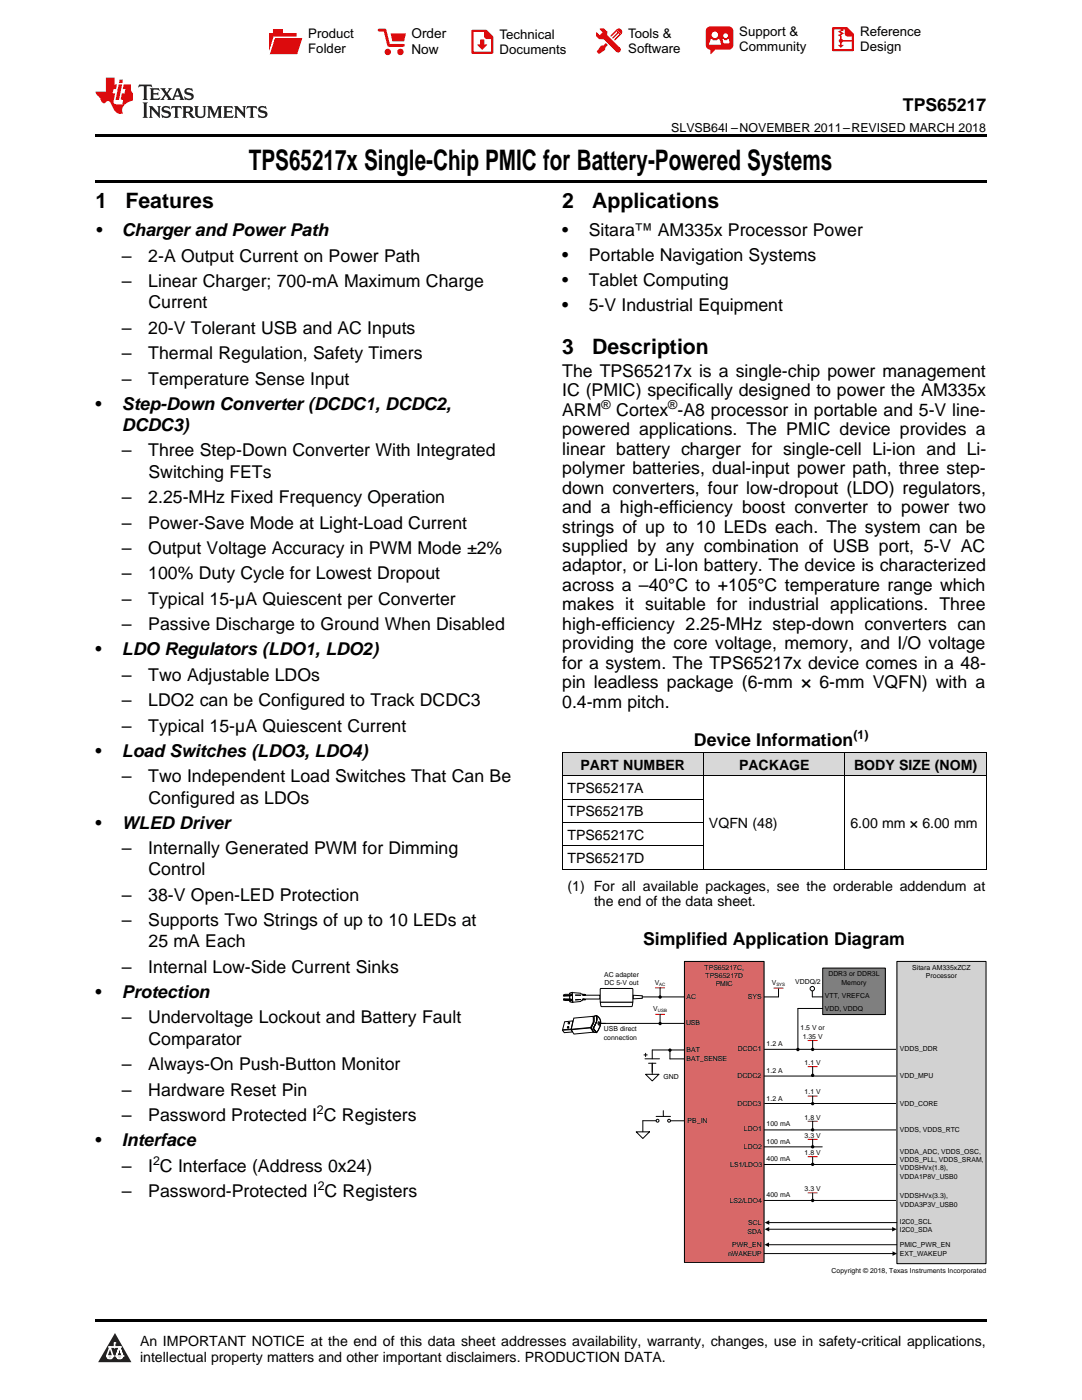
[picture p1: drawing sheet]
<svg xmlns="http://www.w3.org/2000/svg" width="216mm" height="279mm" viewBox="0 0 216 279" stroke-linecap="round" stroke-linejoin="round" font-family="sans-serif">
<defs><g id="words">
<text font-size="5.6" x="49.7" y="33.9">TPS65217x Single-Chip PMIC for Battery-Powered Systems</text>
<g font-size="4.2">
<text x="19" y="41.4">1</text>
<text x="25" y="41.4">Features</text>
<text x="112.2" y="41.4">2</text>
<text x="118.2" y="41.4">Applications</text>
<text x="112.2" y="70.6">3</text>
<text x="118.2" y="70.6">Description</text>
</g>
<g font-size="3.5">
<text x="180.2" y="22.2">TPS65217</text>
<text x="19.2" y="47.1">•</text>
<text x="24.3" y="47.1">Charger and Power Path</text>
<text x="112.2" y="47.1">•</text>
<text x="117.5" y="47.1">Sitara™ AM335x Processor Power</text>
<text x="24.3" y="52.2">–</text>
<text x="29.6" y="52.2">2-A Output Current on Power Path</text>
<text x="112.2" y="52.1">•</text>
<text x="117.5" y="52.1">Portable Navigation Systems</text>
<text x="24.3" y="57.3">–</text>
<text x="29.6" y="57.3">Linear Charger; 700-mA Maximum Charge</text>
<text x="112.2" y="57.2">•</text>
<text x="117.5" y="57.2">Tablet Computing</text>
<text x="29.6" y="61.5">Current</text>
<text x="112.2" y="62.2">•</text>
<text x="117.5" y="62.2">5-V Industrial Equipment</text>
<text x="24.3" y="66.6">–</text>
<text x="24.3" y="71.7">–</text>
<text x="29.6" y="66.6">20-V Tolerant USB and AC Inputs</text>
<text x="29.6" y="71.7">Thermal Regulation, Safety Timers</text>
<text x="24.3" y="76.8">–</text>
<text x="29.6" y="76.8">Temperature Sense Input</text>
<text x="112.2" y="75.2">The TPS65217x is a single-chip power management</text>
<text x="19" y="81.8">•</text>
<text x="24.3" y="81.8">Step-Down Converter (DCDC1, DCDC2,</text>
<text x="112.2" y="79.1">IC (PMIC) specifically designed to power the AM335x</text>
<text x="112.2" y="83">ARM</text>
<text x="123" y="83">Cortex -A8 processor in portable and 5-V line-</text>
<text x="24.3" y="86">DCDC3)</text>
<text x="112.2" y="86.9">powered applications. The PMIC device provides a</text>
<text x="24.3" y="91.1">–</text>
<text x="29.6" y="91.1">Three Step-Down Converter With Integrated</text>
<text x="29.6" y="95.3">Switching FETs</text>
<text x="112.2" y="90.8">linear battery charger for single-cell Li-ion and Li-</text>
<text x="112.2" y="94.7">polymer batteries, dual-input power path, three step-</text>
<text x="24.3" y="100.4">–</text>
<text x="29.6" y="100.4">2.25-MHz Fixed Frequency Operation</text>
<text x="112.2" y="98.5">down converters, four low-dropout (LDO) regulators,</text>
<text x="24.3" y="105.5">–</text>
<text x="29.6" y="105.5">Power-Save Mode at Light-Load Current</text>
<text x="112.2" y="102.4">and a high-efficiency boost converter to power two</text>
<text x="112.2" y="106.3">strings of up to 10 LEDs each. The system can be</text>
<text x="24.3" y="110.6">–</text>
<text x="29.6" y="110.6">Output Voltage Accuracy in PWM Mode ±2%</text>
<text x="112.2" y="110.2">supplied by any combination of USB port, 5-V AC</text>
<text x="24.3" y="115.6">–</text>
<text x="29.6" y="115.6">100% Duty Cycle for Lowest Dropout</text>
<text x="112.2" y="114.1">adaptor, or Li-Ion battery. The device is characterized</text>
<text x="112.2" y="117.9">across a –40°C to +105°C temperature range which</text>
<text x="24.3" y="120.7">–</text>
<text x="24.3" y="125.8">–</text>
<text x="29.6" y="120.7">Typical 15-µA Quiescent per Converter</text>
<text x="29.6" y="125.8">Passive Discharge to Ground When Disabled</text>
<text x="112.2" y="121.8">makes it suitable for industrial applications. Three</text>
<text x="112.2" y="125.7">high-efficiency 2.25-MHz step-down converters can</text>
<text x="19" y="130.8">•</text>
<text x="24.3" y="130.8">LDO Regulators (LDO1, LDO2)</text>
<text x="112.2" y="129.6">providing the core voltage, memory, and I/O voltage</text>
<text x="24.3" y="135.9">–</text>
<text x="29.6" y="135.9">Two Adjustable LDOs</text>
<text x="112.2" y="133.5">for a system. The TPS65217x device comes in a 48-</text>
<text x="112.2" y="137.3">pin leadless package (6-mm × 6-mm VQFN) with a</text>
<text x="24.3" y="141">–</text>
<text x="29.6" y="141">LDO2 can be Configured to Track DCDC3</text>
<text x="112.2" y="141.2">0.4-mm pitch.</text>
<text x="24.3" y="146">–</text>
<text x="29.6" y="146">Typical 15-µA Quiescent Current</text>
<text x="138.5" y="148.9">Device Information</text>
<text x="19" y="151.1">•</text>
<text x="24.3" y="151.1">Load Switches (LDO3, LDO4)</text>
<text x="24.3" y="156.1">–</text>
<text x="29.6" y="156.1">Two Independent Load Switches That Can Be</text>
<text x="29.6" y="160.4">Configured as LDOs</text>
<text x="19" y="165.4">•</text>
<text x="24.3" y="165.4">WLED Driver</text>
<text x="24.3" y="170.5">–</text>
<text x="29.6" y="170.5">Internally Generated PWM for Dimming</text>
<text x="24.3" y="179.8">–</text>
<text x="29.6" y="179.8">38-V Open-LED Protection</text>
<text x="29.6" y="174.7">Control</text>
<text x="24.3" y="184.9">–</text>
<text x="29.6" y="184.9">Supports Two Strings of up to 10 LEDs at</text>
<text x="29.6" y="189.1">25 mA Each</text>
<text x="128.3" y="188.7">Simplified Application Diagram</text>
<text x="24.3" y="194.2">–</text>
<text x="29.6" y="194.2">Internal Low-Side Current Sinks</text>
<text x="19" y="199.2">•</text>
<text x="24.3" y="199.2">Protection</text>
<text x="24.3" y="204.3">–</text>
<text x="29.6" y="204.3">Undervoltage Lockout and Battery Fault</text>
<text x="29.6" y="208.5">Comparator</text>
<text x="24.3" y="213.6">–</text>
<text x="29.6" y="213.6">Always-On Push-Button Monitor</text>
<text x="24.3" y="218.7">–</text>
<text x="29.6" y="218.7">Hardware Reset Pin</text>
<text x="24.3" y="223.7">–</text>
<text x="29.6" y="223.7">Password Protected I C Registers</text>
<text x="19" y="228.7">•</text>
<text x="24.3" y="228.7">Interface</text>
<text x="24.3" y="233.8">–</text>
<text x="29.6" y="233.8">I C Interface (Address 0x24)</text>
<text x="24.3" y="238.9">–</text>
<text x="29.6" y="238.9">Password-Protected I C Registers</text>
</g>
<g font-size="2.8">
<text x="115.8" y="153.6">PART NUMBER</text>
<text x="147.5" y="153.6">PACKAGE</text>
<text x="170.4" y="153.6">BODY SIZE (NOM)</text>
<text x="113.2" y="158.3">TPS65217A</text>
<text x="113.2" y="162.9">TPS65217B</text>
<text x="113.2" y="167.6">TPS65217C</text>
<text x="141.5" y="165.2">VQFN (48)</text>
<text x="169.7" y="165.2">6.00 mm × 6.00 mm</text>
<text x="113.2" y="172.2">TPS65217D</text>
<text x="113.2" y="177.7">(1) For all available packages, see the orderable addendum at</text>
<text x="118.5" y="180.9">the end of the data sheet.</text>
<text x="27.9" y="268.6">An IMPORTANT NOTICE at the end of this data sheet addresses availability, warranty, changes, use in safety-critical applications,</text>
<text x="27.9" y="271.8">intellectual property matters and other important disclaimers. PRODUCTION DATA.</text>
</g>
<g font-size="2.7">
<text x="82.1" y="7.7">Order</text>
<text x="82.1" y="10.7">Now</text>
</g>
<g font-size="2.6">
<text x="61.5" y="7.6">Product</text>
<text x="61.5" y="10.6">Folder</text>
<text x="99.7" y="7.8">Technical</text>
<text x="99.7" y="10.8">Documents</text>
<text x="125.3" y="7.6">Tools &amp;</text>
<text x="125.3" y="10.6">Software</text>
<text x="147.5" y="7.2">Support &amp;</text>
<text x="147.5" y="10.2">Community</text>
<text x="171.6" y="7.3">Reference</text>
<text x="171.6" y="10.2">Design</text>
</g>
<g font-size="2.5">
<text x="133.9" y="26.3">SLVSB64I –NOVEMBER 2011–REVISED MARCH 2018</text>
<text x="120" y="81.6">®</text>
<text x="133.3" y="81.6">®</text>
<text x="170.3" y="147.5">(1)</text>
<text x="63.3" y="222.3">2</text>
<text x="30.6" y="232.4">2</text>
<text x="63.4" y="237.5">2</text>
</g>
<g font-size="1.4">
<text x="120.6" y="194.9">AC adapter</text>
<text x="120.6" y="196.5">DC 5-V out</text>
<text x="130.6" y="196.5">V</text>
<text x="140.6" y="193.5">TPS65217C,</text>
<text x="140.8" y="195.2">TPS65217D</text>
<text x="142.8" y="196.8">PMIC</text>
<text x="154" y="196.6">V</text>
<text x="158.7" y="196.3">VDDQ/2</text>
<text x="165.3" y="194.8">DDR3 or DDR3L</text>
<text x="167.9" y="196.5">Memory</text>
<text x="182" y="193.5">Sitara AM335xZCZ</text>
<text x="184.8" y="195.2">Processor</text>
<text x="130.3" y="201.8">V</text>
<text x="137" y="199.4">AC</text>
<text x="149.2" y="199.4">SYS</text>
<text x="164.6" y="201.7">VDD, VDDQ</text>
<text x="164.6" y="199.2">VTT, VREFCA</text>
<text x="120.5" y="207.5">connection</text>
<text x="120.5" y="205.8">USB direct</text>
<text x="136.9" y="204.6">USB</text>
<text x="137" y="210">BAT</text>
<text x="147.2" y="209.8">DCDC1</text>
<text x="153" y="208.9">1.2 A</text>
<text x="159.7" y="205.6">1.5 V or</text>
<text x="160.2" y="207.3">1.35 V</text>
<text x="179.6" y="209.8">VDDS_DDR</text>
<text x="132.4" y="215.4">GND</text>
<text x="137" y="211.7">BAT_SENSE</text>
<text x="147.2" y="215.2">DCDC2</text>
<text x="153" y="214.2">1.2 A</text>
<text x="160.5" y="212.5">1.1 V</text>
<text x="179.6" y="215.2">VDD_MPU</text>
<text x="147.2" y="220.6">DCDC3</text>
<text x="153" y="219.6">1.2 A</text>
<text x="160.5" y="218.4">1.1 V</text>
<text x="179.6" y="220.6">VDD_CORE</text>
<text x="137.2" y="224.1">PB_IN</text>
<text x="148.4" y="225.8">LDO1</text>
<text x="153" y="224.7">100 mA</text>
<text x="160.5" y="223.5">1.8 V</text>
<text x="160.5" y="227.1">3.3 V</text>
<text x="179.6" y="225.9">VDDS, VDDS_RTC</text>
<text x="145.7" y="232.8">LS1/LDO3</text>
<text x="148.4" y="229.3">LDO2</text>
<text x="153" y="228.3">100 mA</text>
<text x="153" y="231.8">400 mA</text>
<text x="160.5" y="230.5">1.8 V</text>
<text x="179.6" y="230.3">VDDA_ADC, VDDS_OSC,</text>
<text x="179.6" y="231.9">VDDS_PLL, VDDS_SRAM,</text>
<text x="179.6" y="233.6">VDDSHVx(1.8),</text>
<text x="153" y="239">400 mA</text>
<text x="160.5" y="237.7">3.3 V</text>
<text x="179.6" y="235.2">VDDA1P8V_USB0</text>
<text x="179.6" y="239.2">VDDSHVx(3.3),</text>
<text x="145.6" y="240">LS2/LDO4</text>
<text x="149.3" y="244.5">SCL</text>
<text x="179.6" y="244.2">I2C0_SCL</text>
<text x="179.6" y="245.9">I2C0_SDA</text>
<text x="179.6" y="240.8">VDDA3P3V_USB0</text>
<text x="145.3" y="250.7">nWAKEUP</text>
<text x="146.1" y="249">PWR_EN</text>
<text x="149.2" y="246.2">SDA</text>
<text x="179.6" y="248.8">PMIC_PWR_EN</text>
<text x="179.6" y="250.6">EXT_WAKEUP</text>
<text x="165.9" y="254.2">Copyright © 2018, Texas Instruments Incorporated</text>
</g>
<g font-size=".9">
<text x="131.6" y="196.7">AC</text>
<text x="154.9" y="196.8">SYS</text>
<text x="131.3" y="202">USB</text>
</g>
</g></defs>
<g fill="#d8d8d8">
<path d="M112.2 150.2h28.2v4.7h-28.2z"/>
<path d="M140.4 150.2h28.2v4.7h-28.2z"/>
<path d="M168.6 150.2h28.2v4.7h-28.2z"/>
</g>
<path d="M22.9 266l3.3 5.9h-6.6z" fill="#231f20"/>
<path d="M21.3 270.6h1.2l-.3 .5h-.3a.53 .53 0 0 1-.6-.5z" fill-rule="evenodd" fill="#fff"/>
<path d="M21.3 270.6h1.2l-.3 .5h-.3a.53 .53 0 0 1-.6-.5z" fill="none" stroke="#231f20" stroke-width=".33"/>
<path d="M21.3 270.6l1.2 .1-.3 .4h-.5z" fill="none" stroke="#fff" stroke-width=".33"/>
<path d="M22.9 268.9h.1" fill="none" stroke="#fff" stroke-width=".33"/>
<path d="M22.9 268v.9z" fill="#fff"/>
<path d="M22.9 268v.9z" fill="none" stroke="#fff" stroke-width=".33"/>
<circle cx="22.9" cy="268" r=".16" fill="#fff"/>
<path d="M21.8 268.8h.1" fill="none" stroke="#fff" stroke-width=".33"/>
<path d="M21.8 268.8h2.2z" fill="#fff"/>
<path d="M21.8 268.8h2.2z" fill="none" stroke="#fff" stroke-width=".33"/>
<circle cx="24" cy="268.8" r=".16" fill="#fff"/>
<path d="M23.2 270.6h.1" fill="none" stroke="#fff" stroke-width=".33"/>
<path d="M23.8 268.8l-.6 1.8z" fill="#fff"/>
<path d="M23.8 268.8l-.6 1.8z" fill="none" stroke="#fff" stroke-width=".33"/>
<path d="M23.8 268.8l.7 1.8z" fill="#fff"/>
<path d="M23.8 268.8l.7 1.8z" fill="none" stroke="#fff" stroke-width=".33"/>
<path d="M24.4 270.6h.1" fill="none" stroke="#fff" stroke-width=".33"/>
<circle cx="21.3" cy="270.6" r=".16" fill="#fff"/>
<path d="M22 268.8l-.7 1.8z" fill="#fff"/>
<path d="M22 268.8l-.7 1.8z" fill="none" stroke="#fff" stroke-width=".33"/>
<path d="M22 268.8l.5 1.8z" fill="#fff"/>
<path d="M22 268.8l.5 1.8z" fill="none" stroke="#fff" stroke-width=".33"/>
<circle cx="22.5" cy="270.6" r=".16" fill="#fff"/>
<path d="M23.3 270.6h1.2a.63 .63 0 0 1-.6 .5 .63 .63 0 0 1-.6-.5z" fill-rule="evenodd" fill="#fff"/>
<path d="M23.3 270.6h1.2a.63 .63 0 0 1-.6 .5 .63 .63 0 0 1-.6-.5z" fill="none" stroke="#231f20" stroke-width=".33"/>
<path d="M23.3 270.6h1.2l-.4 .5h-.5z" fill="none" stroke="#fff" stroke-width=".33"/>
<path d="M23.2 270.6h.1" fill="none" stroke="#fff" stroke-width=".33"/>
<circle cx="24.5" cy="270.6" r=".16" fill="#fff"/>
<path d="M19 263.2h177.8v.5h-177.8z" fill="#000"/>
<path d="M119.5 204.2h17M152.5 232.4h26.4M152.5 228.9h11.6" fill="none" stroke="#000" stroke-width=".2"/>
<path d="M164.2 193.2h12.5v9.3h-12.5z" fill-rule="evenodd" fill="#7f7f7f"/>
<path d="M125.1 199h11.5M155.3 197.2v1.8h-2.8M162.1 197.7v1.2M162.1 199h2M164.2 193.2h12.5v9.3h-12.5zM152.5 214.7h26.4M152.5 209.4h26.5M159.2 201.3h5M152.5 225.5h26.5M152.5 239.6h26.4M152.6 220.2h26.4" fill="none" stroke="#000" stroke-width=".2"/>
<path d="M130.8 197.1h1.8M154.5 197.2h1.7M161.3 207.7h1.7M161.3 212.9h1.7M161.3 218.8h1.7M161.3 223.8h1.7" fill="none" stroke="#a30000" stroke-width=".2"/>
<circle cx="162.1" cy="197.3" r=".44" fill="#fff"/>
<circle cx="162.1" cy="197.3" r=".44" fill="none" stroke="#000" stroke-width=".2"/>
<path d="M136.6 191.9h15.9v60h-15.9z" fill-rule="evenodd" fill="#d86868"/>
<path d="M136.6 191.9h15.9v60h-15.9z" fill="none" stroke="#000" stroke-width=".2"/>
<path d="M179 191.9h17.8v60.3h-17.8z" fill-rule="evenodd" fill="#d2d2d2"/>
<g fill="none" stroke="#000" stroke-width=".2">
<path d="M179 191.9h17.8v60.3h-17.8zM112.7 203.9l1.6-.2-.4 1.8 .4 .4-1.7 .2-.4-.5zM113.3 204.9h.2v.3h-.3zM113.4 204l.2 .1v.2h-.2zM113.9 205.5l-1.6 .1M114 205.4l-1.7 .1M114.5 203.2l3.8-.4a2.44 2.44 0 0 1-.5 2.3l.6 .9-3.9 .4-.5-.9zM117.8 205.1l-3.8 .4M117.8 205.1l-3.8 .3M118.5 202.8l.5-.1a2.68 2.68 0 0 1-.6 2.5l.6 .9-.5-.1-.6-.9a2.43 2.43 0 0 0 .6-2.3zM119 202.7l.2 .1a1.68 1.68 0 0 1 .4 2.3l-.6 1-.6-.9 .2-.4a2.66 2.66 0 0 0 .4-2.1zM128.7 211.3h2.9"/>
<path d="M129.4 212.2h1.5M130.1 209.5v1.8M130.1 212.2v1.8"/>
</g>
<path d="M130.8 202.4h1.8" fill="none" stroke="#a30000" stroke-width=".2"/>
<path d="M119.4 204a.31 .31 0 0 1 .4 .2 .31 .31 0 0 1-.3 .4l-.2-.3z" fill-rule="evenodd" fill="#595959"/>
<path d="M119.4 204a.31 .31 0 0 1 .4 .2 .31 .31 0 0 1-.3 .4l-.2-.3zM119.6 204.2h1.2" fill="none" stroke="#000" stroke-width=".2"/>
<path d="M114.2 198.1l1.6 .1 .4 .2 .7 .1-.7 .1h3.5v.8h-3.5l.7 .1h-.7l-.4 .4-1.5 .1z" fill-rule="evenodd" fill="#fff"/>
<path d="M114.2 198.1l1.6 .1 .4 .2 .7 .1-.7 .1h3.5v.8h-3.5l.7 .1h-.7l-.4 .4-1.5 .1zM114.2 198.1l.1 1.9" fill="none" stroke="#000" stroke-width=".2"/>
<path d="M114.8 198.6h1.1z" fill="#fff"/>
<path d="M114.8 198.6h1.1zM114.8 198.6h1.1" fill="none" stroke="#000" stroke-width=".2"/>
<path d="M114.8 199.5h1.1z" fill="#fff"/>
<path d="M114.8 199.5h1.1zM115.9 199.5h-1.1" fill="none" stroke="#000" stroke-width=".2"/>
<path d="M113.7 198.2l.5-.1 .1 1.9-.6-.1z" fill-rule="evenodd" fill="#fff"/>
<path d="M113.7 198.2l.5-.1 .1 1.9-.6-.1z" fill="none" stroke="#000" stroke-width=".2"/>
<path d="M113.7 198.2l.5-.1 .1 1.9-.6-.1z" fill-rule="evenodd" fill="#fff"/>
<path d="M113.7 198.2l.5-.1 .1 1.9-.6-.1z" fill="none" stroke="#000" stroke-width=".2"/>
<path d="M112.4 198.6l.3-.2h1.4v.3l-1.7 .1z" fill-rule="evenodd" fill="#fff"/>
<path d="M112.4 198.6l.3-.2h1.4v.3l-1.7 .1z" fill="none" stroke="#000" stroke-width=".2"/>
<path d="M112.5 198.8l.3-.2h1.3l-.2 .2z" fill-rule="evenodd" fill="#fff"/>
<path d="M112.5 198.8l.3-.2h1.3l-.2 .2z" fill="none" stroke="#000" stroke-width=".2"/>
<path d="M112.4 199.4l1.7 .1v.2h-1.3l-.4-.1z" fill-rule="evenodd" fill="#fff"/>
<path d="M112.4 199.4l1.7 .1v.2h-1.3l-.4-.1z" fill="none" stroke="#000" stroke-width=".2"/>
<path d="M112.4 199.4l1.7 .1z" fill-rule="evenodd" fill="#fff"/>
<path d="M112.4 199.4l1.7 .1z" fill="none" stroke="#000" stroke-width=".2"/>
<path d="M119.8 197.3h6.4l.1 .1-.1 2.6h-6.3l-.1-.1z" fill-rule="evenodd" fill="#fff"/>
<path d="M119.8 197.3h6.4l.1 .1-.1 2.6h-6.3l-.1-.1z" fill="none" stroke="#000" stroke-width=".2"/>
<path d="M119.8 200h6.5l-.1 .7-.2 .2h-6l-.1-.2z" fill-rule="evenodd" fill="#fff"/>
<path d="M119.8 200h6.5l-.1 .7-.2 .2h-6l-.1-.2z" fill="none" stroke="#000" stroke-width=".2"/>
<path d="M126.4 198.6l1.8 .1v.5l-1.8 .1z" fill-rule="evenodd" fill="#fff"/>
<g fill="none" stroke="#000" stroke-width=".2">
<path d="M112.2 159.5h28.2M112.2 154.8h84.6M112.2 150.2h84.6M112.2 150.2v23.3M140.4 150.2v23.3M168.6 150.2v23.3M196.8 150.2v23.3M112.2 173.4h84.6M112.2 168.8h28.2M112.2 164.1h28.2M126.4 198.6l1.8 .1v.5l-1.8 .1zM131.7 197.1v1.9"/>
<path d="M128.5 210.5h.7M128.8 214.4h2.7l-1.4 1.3zM128.8 210.2v.7M130.1 212.2v2.2M130.2 209.5h6.4M131.7 202.4v1.9M133.7 209.6v1.7h2.9M159.2 201.3v8.2M162.2 207.7v1.7M162.2 212.9v1.7M162.2 218.8v1.5M126.9 225.9h2.7l-1.3 1.3z"/>
<path d="M130.9 223.7h-2.6v2.2M130.9 222.8h2.9M132.4 221.7v1.1M133.8 223.7h2.8M162.2 223.8v1.7M162.2 227.4v1.5M162.2 230.9v1.5M162.2 238.1v1.5M152.5 250.2h25.7M153.3 248.4h25.6M153.4 245.3h24.7M153.4 244h25.5"/>
<circle cx="131.2" cy="223.7" r=".29"/>
<circle cx="133.5" cy="223.7" r=".29"/>
</g>
<path d="M161.3 227.4h1.7M161.3 230.8h1.7" fill="none" stroke="#a30000" stroke-width=".2"/>
<path d="M161.3 238.1h1.7" fill="none" stroke="#c00000" stroke-width=".2"/>
<g fill="#000">
<path d="M152.5 248.4l1-.4v.9zM152.6 245.3l.9-.4v.9zM152.6 244l.9-.5v.9zM178 244.9l.9 .4-.9 .5zM178.1 249.7l.9 .5-.9 .4z"/>
<circle cx="131.7" cy="199" r=".34"/>
<circle cx="131.7" cy="204.3" r=".34"/>
<circle cx="133.7" cy="209.6" r=".34"/>
<circle cx="159.2" cy="209.5" r=".34"/>
<circle cx="162.2" cy="214.6" r=".34"/>
<circle cx="162.2" cy="209.4" r=".34"/>
<circle cx="162.2" cy="239.6" r=".34"/>
<circle cx="162.2" cy="225.5" r=".34"/>
<circle cx="162.2" cy="220.3" r=".34"/>
<circle cx="162.2" cy="232.4" r=".34"/>
<circle cx="162.2" cy="228.9" r=".34"/>
</g>
<path d="M19 35.9h177.8v.5h-177.8zM19 26.8h177.8v.6h-177.8z" fill="#000"/>
<path d="M27.7 16.9l-.1 .6 .6-.3h.5v.2v2.2l-.2 .4h1l-.2-.4v-2.2v-.2h.5l.6 .3-.2-.6zM29.9 17.6l.2 .4v1.6l-.2 .4h1.9l.1-.6a1.09 1.09 0 0 1-1.3 .1v-.6h.6l.4 .2v-.7l-.2 .2h-.8v-.6l.2-.1a1.01 1.01 0 0 1 1 .3l-.1-.6zM32 17.6l.9 1.2-1 1.2h.9l-.2-.3 .5-.7 .5 .7-.3 .3h1.7l-.2-.3 .1-.4h1l.1 .4-.2 .3h1l-.3-.4-.7-2h-.5l-1 2.2-.8-1.1 .9-1.1h-.9l.2 .2-.4 .7-.4-.7 .2-.2zM35.4 18l.4 1h-.8zM37 17.7a.66 .66 0 0 0-.2 .8 .66 .66 0 0 0 .6 .4l.7 .2 .1 .2a.8 .8 0 0 1-.7 .4 .8 .8 0 0 1-.7-.5l.1 .8 .2-.2a.94 .94 0 0 0 1.1 .1 .94 .94 0 0 0 .4-.9 1.48 1.48 0 0 0-1.3-.6v-.4a1.1 1.1 0 0 1 1.2 .2l-.2-.6-.2 .1-.5-.1zM28.5 20.4l.2 .4v2.3l-.2 .4h1l-.2-.4v-2.3l.2-.4zM29.7 21.2l.2 .4v1.5l-.2 .4h.8l-.3-.4 .1-1.3 1.6 1.8v-2l.2-.4h-.7l.2 .2v1.1l-1.2-1.3zM32.5 21.3a.66 .66 0 0 0-.2 .8 .66 .66 0 0 0 .6 .4l.6 .2 .2 .2a.8 .8 0 0 1-.8 .4 .8 .8 0 0 1-.7-.5l.2 .7 .2-.1a.94 .94 0 0 0 1 .1 .94 .94 0 0 0 .5-1 1.47 1.47 0 0 0-1.3-.6l-.1-.3a1.1 1.1 0 0 1 1.3 .2l-.2-.6-.2 .1-.5-.2zM34.3 21.2l-.2 .6a.64 .64 0 0 1 .8-.3v1.6l-.2 .4h1l-.3-.4 .1-1.6a.66 .66 0 0 1 .8 .3l-.2-.6zM36.3 21.2l.3 .4v1.5l-.3 .4h1l-.2-.2v-.7h.5l.1 .1a.8 .8 0 0 0 1.2 .7l-1-1a.62 .62 0 0 0 .6-.5 .62 .62 0 0 0-.6-.7zM37.1 21.5h.1a.48 .48 0 0 1 .6 0 .48 .48 0 0 1 .1 .6l-.2 .1-.6 .1zM38.7 21.2l.2 .2a2.29 2.29 0 0 0 .4 2 1.05 1.05 0 0 0 1.7-.7v-1.3l.2-.2h-.8l.2 .4v1.1a.61 .61 0 0 1-.6 .6 .61 .61 0 0 1-.6-.6v-1.1l.3-.4zM41.3 21.2l.3 .4v1.5l-.3 .4h.8l-.2-.4v-1.4l.8 1.9 .9-1.9v1.4l-.2 .4h.9l-.2-.4v-1.5l.2-.4h-.8l-.7 1.5-.6-1.5zM44.5 21.2l.2 .4v1.5l-.2 .4h1.9l.2-.6a1.1 1.1 0 0 1-1.4 .2v-.7h.6l.4 .2v-.6l-.2 .1-.8 .1v-.6l.2-.1a1.02 1.02 0 0 1 1.1 .2l-.2-.5zM46.7 21.2l.2 .4v1.5l-.2 .4h.8l-.3-.4 .1-1.3 1.6 1.8v-2l.2-.4h-.7l.2 .2v1.1l-1.2-1.3zM49.3 21.2l-.1 .6a.64 .64 0 0 1 .8-.3v1.6l-.3 .4h1l-.2-.4v-1.6a.66 .66 0 0 1 .8 .3l-.1-.6zM51.7 21.3a.66 .66 0 0 0-.2 .7 .66 .66 0 0 0 .7 .5l.6 .2 .1 .2a.8 .8 0 0 1-.7 .4 .8 .8 0 0 1-.7-.5l.1 .7 .2-.1a.94 .94 0 0 0 1.1 .1 .94 .94 0 0 0 .4-1 1.48 1.48 0 0 0-1.2-.6l-.1-.3a1.1 1.1 0 0 1 1.2 .2l-.2-.6-.1 .1-.6-.2z" fill="#231f20"/>
<path d="M21.1 15.5v2.8h-2v.4l.9 .9a.96 .96 0 0 0 1 1 .59 .59 0 0 1 .5-.4 .59 .59 0 0 1 .5 .3l.4 .8a1.61 1.61 0 0 0 2.1 1.3 1.63 1.63 0 0 1 1.1-2.2l.9-.3v-1.5a1.6 1.6 0 0 1-.4-1.7h-1.4l-.2 .9h.5l-.2 .8h-.5l-.2 1v.3h.5l-.2 .9h-.7a.74 .74 0 0 1-1-.6l.3-1.6h-.5l.2-.8h.5l.1-.9h-.4v-1.4zM23.7 16.9l-.7 3h.8l.6-3zM23.8 15.9l-.1 .7h.7l.2-.7z" fill="#ee1d23"/>
<g fill="#d60000">
<path d="M54.5 5.8h2v.8h2.7v4.2h-5.5v-4.2h.8z" fill-rule="evenodd"/>
<path d="M54.8 7.5h5.6l-1.1 3.3h-5.6z" fill-rule="evenodd"/>
</g>
<path d="M54.7 7.4h5.7l-.1 .1h-5.5l-1.1 3.3z" fill-rule="evenodd" fill="#fff"/>
<path d="M54.7 7.4h5.7l-.1 .1h-5.5l-1.1 3.3z" fill="none" stroke="#fff" stroke-width=".2"/>
<path d="M75.6 6h1.2l.7 3.1h3" fill="none" stroke="#d60000" stroke-width=".56"/>
<g fill="#d60000">
<path d="M77.9 6.7h3.1l-.4 1.5h-2.3z" fill-rule="evenodd"/>
<circle cx="77.4" cy="10.4" r=".64"/>
<circle cx="79.9" cy="10.4" r=".64"/>
</g>
<path d="M94.3 6.2h2.7l1.2 1.2v3.1h-3.9z" fill="none" stroke="#d60000" stroke-width=".44"/>
<g fill="#d60000">
<path d="M95.8 7.9h.8v1h.6l-1 1.1-.9-1v-.1h.5z" fill-rule="evenodd"/>
<path d="M96.6 6.2h.4l1.2 1.2v.4h-1.2l-.4-.4z" fill-rule="evenodd"/>
<path d="M119.7 5.7h.8l.6 .6 .1 .7 2.5 2.5-.7 .8-2.4-2.3-1.1-.2-.5-.6v-.8l.7 .6 .5-.4v-.2l-.5-.5z" fill-rule="evenodd"/>
<path d="M119.9 9.1h.5l.5-.5 .4 .4-.5 .5-.1 .4-1.2 .9-.4-.5z" fill-rule="evenodd"/>
<path d="M123 5.9a.67 .67 0 0 1 1 0 .67 .67 0 0 1 0 .9z" fill-rule="evenodd"/>
<path d="M123 5.9l1 .9-1.2 1.2h-.2v-.2l.9-.9 .1-.2h-.2l-1 1h-.2v-.2l1-1v-.2h-.2l-1 1h-.2v-.2z" fill-rule="evenodd"/>
<circle cx="123.3" cy="9.9" r=".54"/>
</g>
<path d="M121.1 6.3l-.1 .7" fill="none" stroke="#d60000" stroke-width=".2"/>
<g fill="#d60000">
<path d="M141.1 5.5l.7-.2h3.6a.95 .95 0 0 1 .9 .9v2.8a.95 .95 0 0 1-.9 .9h-3.6a.95 .95 0 0 1-1-.9v-2.8z" fill-rule="evenodd"/>
<path d="M141.8 9.9h.9l-.8 .9h-.1z" fill-rule="evenodd"/>
</g>
<g fill="#fff">
<path d="M144.3 8.6h1.3z"/>
<path d="M141.9 7.8h.2l.2 .2h.7l.2-.2h.3l.4 1.1h-2.5z" fill-rule="evenodd"/>
<path d="M144.2 7.8h.2l.2 .2h.5l.1-.2h.2l.2 .8h-1.3z" fill-rule="evenodd"/>
<circle cx="142.6" cy="6.9" r=".65"/>
<circle cx="144.8" cy="7.1" r=".48"/>
</g>
<path d="M166.2 5.6h2.8l1.2 1.3v3.1h-4z" fill="none" stroke="#d60000" stroke-width=".44"/>
<path d="M167.8 7.3v1.8M167.8 8.1h2.3" fill="none" stroke="#d60000" stroke-width=".3"/>
<g fill="#d60000">
<path d="M168.6 5.6h.4l1.2 1.3v.4h-1.1l-.5-.6z" fill-rule="evenodd"/>
<circle cx="167.8" cy="8.1" r=".42"/>
<circle cx="169.1" cy="6.7" r=".55"/>
</g>
<g fill="#d60000">
<path d="M167.2 9h1.2l-.6 .5z"/>
<path d="M167.5 5.8h.6l.3 .2-.6 .3 .6 .4-.7 .3 .2 .3h-.2l-.5-.3 .6-.3-.6-.4 .6-.3z"/>
</g>
<use href="#words"/>
</svg>
